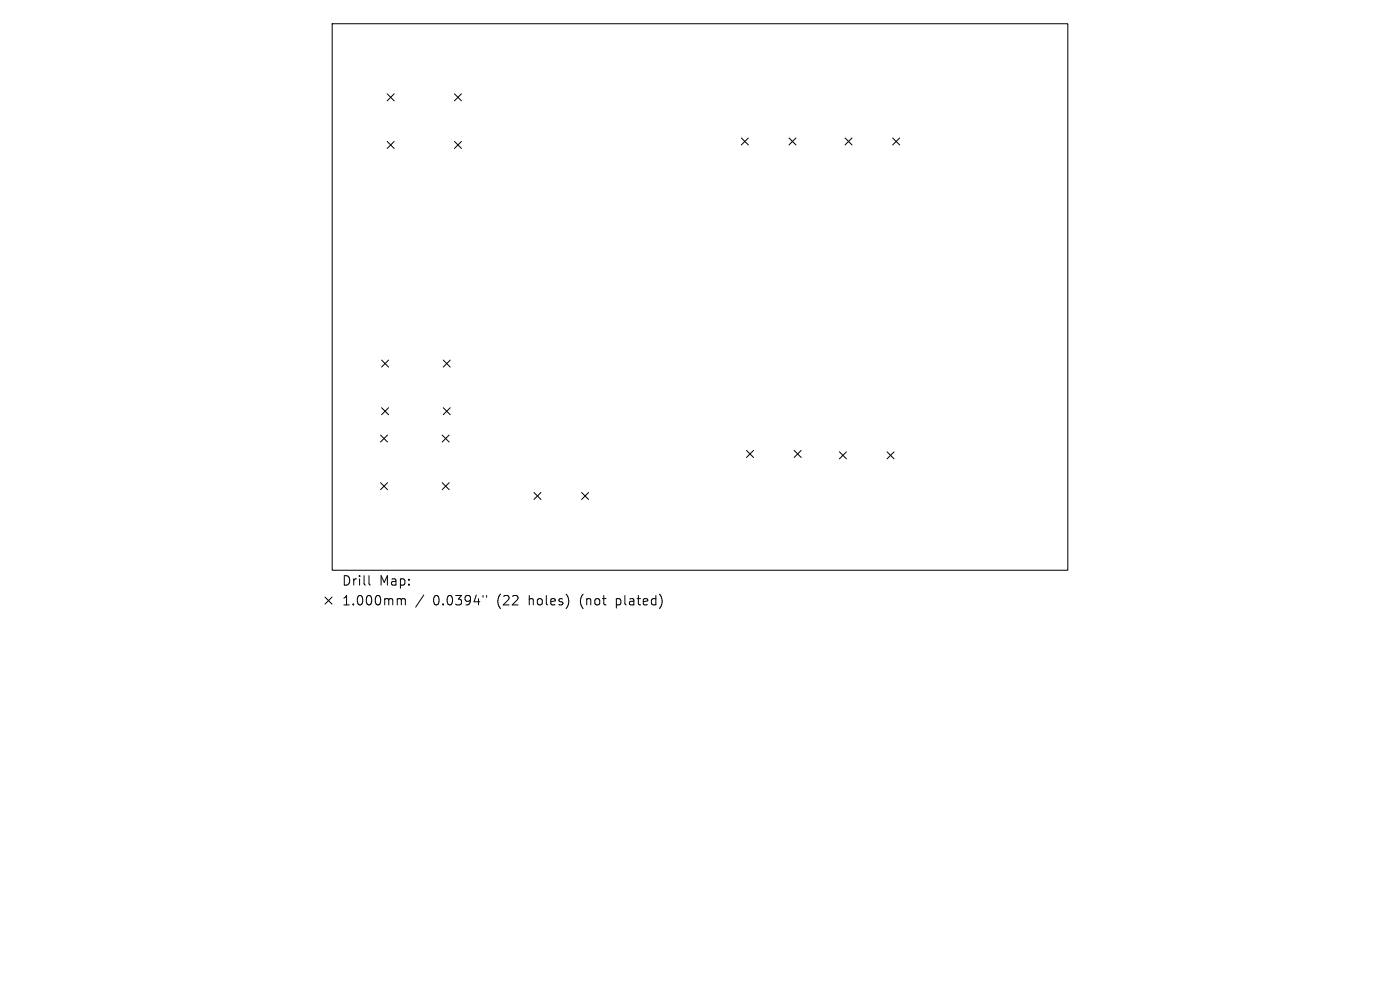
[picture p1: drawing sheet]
<svg xmlns="http://www.w3.org/2000/svg" width="297mm" height="210mm" viewBox="0 0 297 210" stroke-linecap="round" stroke-linejoin="round" font-family="sans-serif">
<defs><g id="words">
<g font-size="2.8">
<text x="72.4" y="124.5">Drill</text>
<text x="80.4" y="124.5">Map:</text>
<text x="72.4" y="128.7">1.000mm</text>
<text x="91.9" y="128.7">0.0394&quot;</text>
<text x="105.6" y="128.7">(22</text>
<text x="112.5" y="128.7">holes)</text>
<text x="123.5" y="128.7">(not</text>
<text x="131.3" y="128.7">plated)</text>
</g>
</g></defs>
<g fill="none" stroke="#000" stroke-width=".21">
<path d="M70.5 5h156v116h-156zM82.1 19.9l1.5 1.5M83.6 19.9l-1.5 1.5M96.4 19.9l1.5 1.5M97.9 19.9l-1.5 1.5M82.1 30l1.5 1.5M83.6 30l-1.5 1.5M96.4 30l1.5 1.5M97.9 30l-1.5 1.5M157.3 29.3l1.5 1.4M158.8 29.3l-1.5 1.4M167.4 29.3l1.5 1.4"/>
<path d="M168.9 29.3l-1.5 1.4M179.3 29.3l1.5 1.4M180.8 29.3l-1.5 1.4M189.4 29.3l1.5 1.4M190.9 29.3l-1.5 1.4M80.9 76.4l1.5 1.5M82.4 76.4l-1.5 1.5M94 76.4l1.5 1.5M95.5 76.4l-1.5 1.5M80.7 92.3l1.5 1.5M80.9 86.5l1.5 1.5M82.2 92.3l-1.5 1.5"/>
<path d="M82.4 86.5l-1.5 1.5M93.8 92.3l1.5 1.5M94 86.5l1.5 1.5M95.3 92.3l-1.5 1.5M95.5 86.5l-1.5 1.5M158.4 95.6l1.5 1.4M159.9 95.6l-1.5 1.4M168.5 95.6l1.5 1.4M170 95.6l-1.5 1.4M178.1 95.8l1.5 1.5M179.6 95.8l-1.5 1.5M188.2 95.8l1.5 1.5"/>
<path d="M189.7 95.8l-1.5 1.5M80.7 102.4l1.5 1.5M82.2 102.4l-1.5 1.5M93.8 102.4l1.5 1.5M95.3 102.4l-1.5 1.5M113.3 104.5l1.5 1.5M114.8 104.5l-1.5 1.5M123.4 104.5l1.5 1.5M124.9 104.5l-1.5 1.5M68.9 126.7l1.5 1.4M70.4 126.7l-1.5 1.4M78.3 122.1v1.7l.3 .3"/>
<path d="M84.6 127l.4 .1 .1 .2M85.1 127.3l.3-.3 .5 .1 .1 1.2M85.1 127.3v1M89.9 126.2l-1.7 2.6M102.5 126.3v.4M103.2 126.3v.4"/>
</g>
<use href="#words"/>
</svg>
